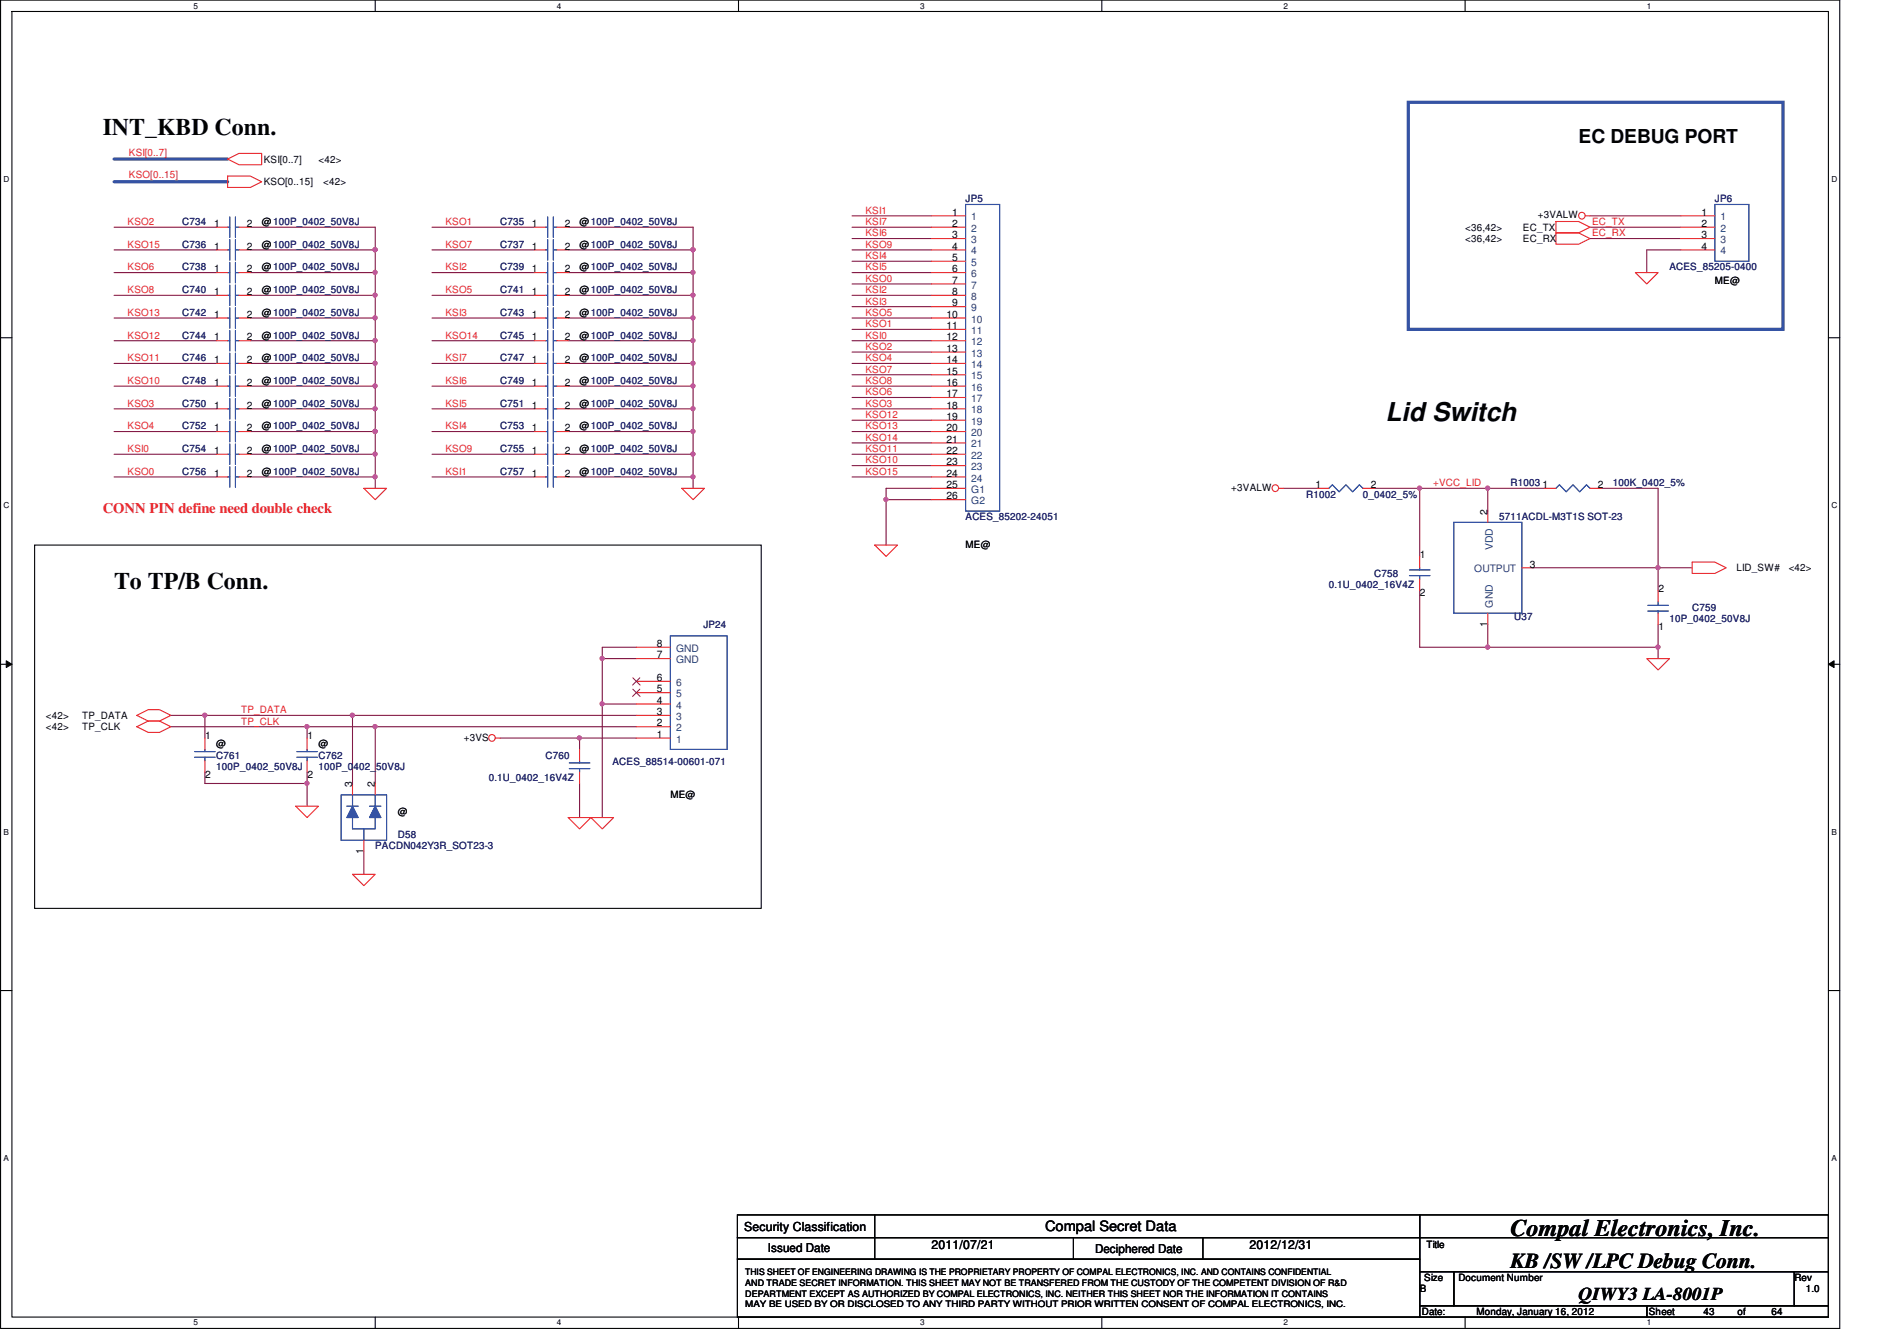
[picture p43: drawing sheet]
<svg xmlns="http://www.w3.org/2000/svg" width="297mm" height="210mm" viewBox="0 0 297 210" stroke-linecap="round" stroke-linejoin="round" font-family="sans-serif">
<defs><g id="words">
<text font-size="4.1" fill="#010202" x="217" y="66">Lid Switch</text>
<g font-size="3.7" fill="#010202">
<text x="16.1" y="21.2">INT_KBD Conn.</text>
<text x="17.9" y="92.3">To TP/B Conn.</text>
<text x="236.5" y="193.6">Compal Electronics, Inc.</text>
</g>
<text font-size="3.3" fill="#010202" x="236.5" y="198.6">KB /SW /LPC Debug Conn.</text>
<text font-size="3" fill="#010202" x="247.2" y="22.3">EC DEBUG PORT</text>
<text font-size="2.8" fill="#010202" x="247.2" y="203.5">QIWY3 LA-8001P</text>
<text font-size="2.3" fill="#ed2024" x="16.1" y="80.4">CONN PIN define need double check</text>
<text font-size="2.2" fill="#010202" x="163.6" y="192.8">Compal Secret Data</text>
<g font-size="1.9" fill="#010202">
<text x="116.5" y="192.7">Security Classification</text>
<text x="120.3" y="196">Issued Date</text>
<text x="145.9" y="195.6">2011/07/21</text>
<text x="171.5" y="196.2">Deciphered Date</text>
<text x="195.6" y="195.6">2012/12/31</text>
</g>
<g font-size="1.6" fill="#ed2024">
<text x="20.2" y="27.9">KSO[0..15]</text>
<text x="20.2" y="24.4">KSI[0..7]</text>
<text x="20" y="35.2">KSO2</text>
<text x="69.8" y="35.2">KSO1</text>
<text x="135.5" y="33.5">KSI1</text>
<text x="135.5" y="35.2">KSI7</text>
<text x="249.3" y="35.2">EC_TX</text>
<text x="20" y="38.8">KSO15</text>
<text x="69.8" y="38.8">KSO7</text>
<text x="135.5" y="37">KSI6</text>
<text x="135.5" y="38.8">KSO9</text>
<text x="135.5" y="40.6">KSI4</text>
<text x="249.3" y="37">EC_RX</text>
<text x="20" y="42.3">KSO6</text>
<text x="20" y="45.9">KSO8</text>
<text x="69.8" y="42.3">KSI2</text>
<text x="69.8" y="45.9">KSO5</text>
<text x="135.5" y="44.1">KSO0</text>
<text x="135.5" y="45.9">KSI2</text>
<text x="135.5" y="47.7">KSI3</text>
<text x="135.5" y="42.3">KSI5</text>
<text x="20" y="49.5">KSO13</text>
<text x="20" y="53">KSO12</text>
<text x="69.8" y="49.5">KSI3</text>
<text x="69.8" y="53">KSO14</text>
<text x="135.5" y="53">KSI0</text>
<text x="135.5" y="49.5">KSO5</text>
<text x="135.5" y="51.2">KSO1</text>
<text x="20" y="56.6">KSO11</text>
<text x="69.8" y="56.6">KSI7</text>
<text x="135.5" y="54.8">KSO2</text>
<text x="135.5" y="56.6">KSO4</text>
<text x="135.5" y="58.3">KSO7</text>
<text x="20" y="60.1">KSO10</text>
<text x="20" y="63.7">KSO3</text>
<text x="69.8" y="60.1">KSI6</text>
<text x="69.8" y="63.7">KSI5</text>
<text x="135.5" y="61.9">KSO6</text>
<text x="135.5" y="60.1">KSO8</text>
<text x="135.5" y="63.7">KSO3</text>
<text x="135.5" y="65.5">KSO12</text>
<text x="20" y="67.2">KSO4</text>
<text x="20" y="70.8">KSI0</text>
<text x="69.8" y="67.2">KSI4</text>
<text x="69.8" y="70.8">KSO9</text>
<text x="135.5" y="67.2">KSO13</text>
<text x="135.5" y="69">KSO14</text>
<text x="135.5" y="70.8">KSO11</text>
<text x="20" y="74.3">KSO0</text>
<text x="69.8" y="74.3">KSI1</text>
<text x="135.5" y="72.6">KSO10</text>
<text x="135.5" y="74.3">KSO15</text>
<text x="224.4" y="76.1">+VCC_LID</text>
<text x="37.8" y="113.5">TP_CLK</text>
<text x="37.8" y="111.7">TP_DATA</text>
</g>
<g font-size="1.6" fill="#010202">
<text x="41.3" y="29">KSO[0..15]</text>
<text x="41.3" y="25.5">KSI[0..7]</text>
<text x="49.9" y="25.5">&lt;42&gt;</text>
<text x="50.6" y="29">&lt;42&gt;</text>
<text x="33.5" y="35.5">1</text>
<text x="38.6" y="35.5">2</text>
<text x="41" y="35.2">@100P_0402_50V8J</text>
<text x="83.3" y="35.5">1</text>
<text x="88.4" y="35.5">2</text>
<text x="90.8" y="35.2">@100P_0402_50V8J</text>
<text x="149.1" y="33.8">1</text>
<text x="149.1" y="35.5">2</text>
<text x="240.8" y="34.2">+3VALW</text>
<text x="266.4" y="33.8">1</text>
<text x="266.4" y="35.5">2</text>
<text x="33.5" y="39.1">1</text>
<text x="38.6" y="39.1">2</text>
<text x="41" y="38.8">@100P_0402_50V8J</text>
<text x="83.3" y="39.1">1</text>
<text x="88.4" y="39.1">2</text>
<text x="90.8" y="38.8">@100P_0402_50V8J</text>
<text x="149.1" y="37.3">3</text>
<text x="149.1" y="39.1">4</text>
<text x="149.1" y="40.9">5</text>
<text x="229.4" y="37.9">&lt;36,42&gt;</text>
<text x="229.4" y="36.1">&lt;36,42&gt;</text>
<text x="238.5" y="37.9">EC_RX</text>
<text x="238.5" y="36.1">EC_TX</text>
<text x="266.4" y="37.3">3</text>
<text x="266.4" y="39.1">4</text>
<text x="33.5" y="46.2">1</text>
<text x="33.5" y="42.6">1</text>
<text x="38.6" y="46.2">2</text>
<text x="38.6" y="42.6">2</text>
<text x="41" y="45.9">@100P_0402_50V8J</text>
<text x="41" y="42.3">@100P_0402_50V8J</text>
<text x="83.3" y="42.6">1</text>
<text x="83.3" y="46.2">1</text>
<text x="88.4" y="42.6">2</text>
<text x="88.4" y="46.2">2</text>
<text x="90.8" y="42.3">@100P_0402_50V8J</text>
<text x="90.8" y="45.9">@100P_0402_50V8J</text>
<text x="149.1" y="42.6">6</text>
<text x="149.1" y="44.4">7</text>
<text x="149.1" y="46.2">8</text>
<text x="149.1" y="48">9</text>
<text x="268.5" y="44.5">ME@</text>
<text x="33.5" y="53.3">1</text>
<text x="33.5" y="49.8">1</text>
<text x="38.6" y="53.3">2</text>
<text x="38.6" y="49.8">2</text>
<text x="41" y="53">@100P_0402_50V8J</text>
<text x="41" y="49.5">@100P_0402_50V8J</text>
<text x="83.3" y="49.8">1</text>
<text x="83.3" y="53.3">1</text>
<text x="88.4" y="49.8">2</text>
<text x="88.4" y="53.3">2</text>
<text x="90.8" y="49.5">@100P_0402_50V8J</text>
<text x="90.8" y="53">@100P_0402_50V8J</text>
<text x="148.2" y="49.8">10</text>
<text x="148.2" y="51.5">11</text>
<text x="148.2" y="53.3">12</text>
<text x="33.5" y="56.9">1</text>
<text x="38.6" y="56.9">2</text>
<text x="41" y="56.6">@100P_0402_50V8J</text>
<text x="83.3" y="56.9">1</text>
<text x="88.4" y="56.9">2</text>
<text x="90.8" y="56.6">@100P_0402_50V8J</text>
<text x="148.2" y="55.1">13</text>
<text x="148.2" y="56.9">14</text>
<text x="148.2" y="58.6">15</text>
<text x="33.5" y="60.4">1</text>
<text x="33.5" y="64">1</text>
<text x="38.6" y="60.4">2</text>
<text x="38.6" y="64">2</text>
<text x="41" y="60.1">@100P_0402_50V8J</text>
<text x="41" y="63.7">@100P_0402_50V8J</text>
<text x="83.3" y="60.4">1</text>
<text x="83.3" y="64">1</text>
<text x="88.4" y="60.4">2</text>
<text x="88.4" y="64">2</text>
<text x="90.8" y="60.1">@100P_0402_50V8J</text>
<text x="90.8" y="63.7">@100P_0402_50V8J</text>
<text x="148.2" y="60.4">16</text>
<text x="148.2" y="62.2">17</text>
<text x="148.2" y="64">18</text>
<text x="148.2" y="65.8">19</text>
<text x="33.5" y="67.5">1</text>
<text x="33.5" y="71.1">1</text>
<text x="38.6" y="67.5">2</text>
<text x="38.6" y="71.1">2</text>
<text x="41" y="67.2">@100P_0402_50V8J</text>
<text x="41" y="70.8">@100P_0402_50V8J</text>
<text x="83.3" y="67.5">1</text>
<text x="83.3" y="71.1">1</text>
<text x="88.4" y="67.5">2</text>
<text x="88.4" y="71.1">2</text>
<text x="90.8" y="67.2">@100P_0402_50V8J</text>
<text x="90.8" y="70.8">@100P_0402_50V8J</text>
<text x="148.2" y="67.5">20</text>
<text x="148.2" y="69.3">21</text>
<text x="148.2" y="71.1">22</text>
<text x="33.5" y="74.6">1</text>
<text x="38.6" y="74.6">2</text>
<text x="41" y="74.3">@100P_0402_50V8J</text>
<text x="83.3" y="74.6">1</text>
<text x="88.4" y="74.6">2</text>
<text x="90.8" y="74.3">@100P_0402_50V8J</text>
<text x="148.2" y="72.9">23</text>
<text x="148.2" y="74.6">24</text>
<text x="148.2" y="76.4">25</text>
<text x="192.8" y="76.8">+3VALW</text>
<text x="206" y="76.4">1</text>
<text x="214.6" y="76.4">2</text>
<text x="241.5" y="76.4">1</text>
<text x="250.2" y="76.4">2</text>
<text x="148.2" y="78.2">26</text>
<text x="232.9" y="80.6" transform="rotate(-90 232.9 80.6)">2</text>
<text x="151.2" y="85.7">ME@</text>
<text x="222.3" y="87.3">1</text>
<text x="239.5" y="88.9">3</text>
<text x="271.9" y="89.5">LID_SW#</text>
<text x="280.1" y="89.5">&lt;42&gt;</text>
<text x="222.3" y="93.4">2</text>
<text x="259.7" y="92.6">2</text>
<text x="102.9" y="101.3">8</text>
<text x="232.9" y="98.1" transform="rotate(-90 232.9 98.1)">1</text>
<text x="259.7" y="98.7">1</text>
<text x="102.9" y="106.6">6</text>
<text x="102.9" y="103.1">7</text>
<text x="7.2" y="112.6">&lt;42&gt;</text>
<text x="12.9" y="112.6">TP_DATA</text>
<text x="102.9" y="113.8">2</text>
<text x="102.9" y="112">3</text>
<text x="102.9" y="110.2">4</text>
<text x="102.9" y="108.4">5</text>
<text x="7.2" y="114.3">&lt;42&gt;</text>
<text x="12.9" y="114.3">TP_CLK</text>
<text x="32.1" y="115.7">1</text>
<text x="33.9" y="117">@</text>
<text x="48.1" y="115.7">1</text>
<text x="49.9" y="117">@</text>
<text x="72.6" y="116">+3VS</text>
<text x="102.9" y="115.5">1</text>
<text x="32.1" y="121.8">2</text>
<text x="48.1" y="121.8">2</text>
<text x="55.2" y="123.2" transform="rotate(-90 55.2 123.2)">3</text>
<text x="58.7" y="123.2" transform="rotate(-90 58.7 123.2)">2</text>
<text x="105" y="125">ME@</text>
<text x="62.3" y="127.7">@</text>
<text x="56.9" y="133.7" transform="rotate(-90 56.9 133.7)">1</text>
<text x="223.4" y="195.4">Title</text>
<text x="222.3" y="202.3">B</text>
<text x="223" y="200.6">Size</text>
<text x="228.4" y="200.6">Document Number</text>
<text x="281" y="200.6">Rev</text>
<text x="282.7" y="202.3">1.0</text>
<text x="222.6" y="205.9">Date:</text>
<text x="231.2" y="205.9">Monday, January 16, 2012</text>
<text x="258.2" y="205.9">Sheet</text>
<text x="266.7" y="205.9">43</text>
<text x="272.1" y="205.9">of</text>
<text x="277.4" y="205.9">64</text>
</g>
<g font-size="1.6" fill="#282972">
<text x="28.5" y="35.2">C734</text>
<text x="78.3" y="35.2">C735</text>
<text x="151.2" y="31.7">JP5</text>
<text x="268.5" y="31.7">JP6</text>
<text x="28.5" y="38.8">C736</text>
<text x="78.3" y="38.8">C737</text>
<text x="28.5" y="45.9">C740</text>
<text x="28.5" y="42.3">C738</text>
<text x="78.3" y="42.3">C739</text>
<text x="78.3" y="45.9">C741</text>
<text x="261.4" y="42.3">ACES_85205-0400</text>
<text x="28.5" y="53">C744</text>
<text x="28.5" y="49.5">C742</text>
<text x="78.3" y="49.5">C743</text>
<text x="78.3" y="53">C745</text>
<text x="28.5" y="56.6">C746</text>
<text x="78.3" y="56.6">C747</text>
<text x="28.5" y="60.1">C748</text>
<text x="28.5" y="63.7">C750</text>
<text x="78.3" y="60.1">C749</text>
<text x="78.3" y="63.7">C751</text>
<text x="28.5" y="67.2">C752</text>
<text x="28.5" y="70.8">C754</text>
<text x="78.3" y="67.2">C753</text>
<text x="78.3" y="70.8">C755</text>
<text x="28.5" y="74.3">C756</text>
<text x="78.3" y="74.3">C757</text>
<text x="204.5" y="77.9">R1002</text>
<text x="213.4" y="77.9">0_0402_5%</text>
<text x="236.5" y="76.1">R1003</text>
<text x="252.5" y="76.1">100K_0402_5%</text>
<text x="151.2" y="81.5">ACES_85202-24051</text>
<text x="234.7" y="81.5">5711ACDL-M3T1S SOT-23</text>
<text x="208.1" y="92.1">0.1U_0402_16V4Z</text>
<text x="215.2" y="90.3">C758</text>
<text x="265" y="95.7">C759</text>
<text x="110.1" y="98.3">JP24</text>
<text x="237.1" y="97.1">U37</text>
<text x="261.4" y="97.5">10P_0402_50V8J</text>
<text x="33.9" y="118.8">C761</text>
<text x="49.9" y="118.8">C762</text>
<text x="85.4" y="118.8">C760</text>
<text x="95.9" y="119.8">ACES_88514-00601-071</text>
<text x="33.9" y="120.6">100P_0402_50V8J</text>
<text x="49.9" y="120.6">100P_0402_50V8J</text>
<text x="76.5" y="122.3">0.1U_0402_16V4Z</text>
<text x="62.3" y="131.2">D58</text>
<text x="58.8" y="133">PACDN042Y3R_SOT23-3</text>
</g>
<g font-size="1.6" fill="#1b437d">
<text x="152.1" y="34.5">1</text>
<text x="269.4" y="34.5">1</text>
<text x="152.1" y="36.3">2</text>
<text x="152.1" y="38.1">3</text>
<text x="152.1" y="39.9">4</text>
<text x="152.1" y="41.6">5</text>
<text x="269.4" y="36.3">2</text>
<text x="269.4" y="38.1">3</text>
<text x="269.4" y="39.9">4</text>
<text x="152.1" y="43.4">6</text>
<text x="152.1" y="45.2">7</text>
<text x="152.1" y="47">8</text>
<text x="152.1" y="48.7">9</text>
<text x="152.1" y="50.5">10</text>
<text x="152.1" y="52.3">11</text>
<text x="152.1" y="54.1">12</text>
<text x="152.1" y="55.8">13</text>
<text x="152.1" y="57.6">14</text>
<text x="152.1" y="59.4">15</text>
<text x="152.1" y="61.2">16</text>
<text x="152.1" y="63">17</text>
<text x="152.1" y="64.7">18</text>
<text x="152.1" y="66.5">19</text>
<text x="152.1" y="68.3">20</text>
<text x="152.1" y="70.1">21</text>
<text x="152.1" y="71.8">22</text>
<text x="152.1" y="73.6">23</text>
<text x="152.1" y="75.4">24</text>
<text x="152.1" y="77.2">G1</text>
<text x="152.1" y="79">G2</text>
<text x="230.9" y="89.6">OUTPUT</text>
<text x="233.7" y="86.2" transform="rotate(-90 233.7 86.2)">VDD</text>
<text x="233.7" y="95.1" transform="rotate(-90 233.7 95.1)">GND</text>
<text x="105.9" y="107.4">6</text>
<text x="105.9" y="102.1">GND</text>
<text x="105.9" y="103.8">GND</text>
<text x="105.9" y="112.7">3</text>
<text x="105.9" y="111">4</text>
<text x="105.9" y="109.2">5</text>
<text x="105.9" y="116.3">1</text>
<text x="105.9" y="114.5">2</text>
</g>
<g font-size="1.4" fill="#010202">
<text x="116.7" y="199.7">THIS SHEET OF ENGINEERING DRAWING IS THE PROPRIETARY PROPERTY OF COMPAL ELECTRONICS, INC. AND CONTAINS CONFIDENTIAL</text>
<text x="116.7" y="201.4">AND TRADE SECRET INFORMATION. THIS SHEET MAY NOT BE TRANSFERED FROM THE CUSTODY OF THE COMPETENT DIVISION OF R&amp;D</text>
<text x="116.7" y="203">DEPARTMENT EXCEPT AS AUTHORIZED BY COMPAL ELECTRONICS, INC. NEITHER THIS SHEET NOR THE INFORMATION IT CONTAINS</text>
<text x="116.7" y="204.7">MAY BE USED BY OR DISCLOSED TO ANY THIRD PARTY WITHOUT PRIOR WRITTEN CONSENT OF COMPAL ELECTRONICS, INC.</text>
</g>
<g font-size="1.3" fill="#010202">
<text x="30.3" y="1.3">5</text>
<text x="87.2" y="1.3">4</text>
<text x="144.1" y="1.3">3</text>
<text x="201" y="1.3">2</text>
<text x="257.9" y="1.3">1</text>
<text x=".6" y="28.5">D</text>
<text x="286.8" y="28.5">D</text>
<text x=".6" y="79.6">C</text>
<text x="286.8" y="79.6">C</text>
<text x=".6" y="130.7">B</text>
<text x="286.8" y="130.7">B</text>
<text x=".6" y="181.8">A</text>
<text x="286.8" y="181.8">A</text>
<text x="30.3" y="207.5">5</text>
<text x="87.2" y="207.5">4</text>
<text x="144.1" y="207.5">3</text>
<text x="201" y="207.5">2</text>
<text x="257.9" y="207.5">1</text>
</g>
</g></defs>
<path d="M.1 0h288v208h-288zM1.9 1.8h284.4v204.4h-284.4z" fill="none" stroke="#010202" stroke-width=".17"/>
<g fill="#fff">
<path d="M30.3 .2h.7v1.4h-.7z"/>
<path d="M30.3 206.4h.7v1.4h-.7z"/>
</g>
<path d="M58.8 0v1.8M58.8 206.2v1.8" fill="none" stroke="#010202" stroke-width=".17"/>
<g fill="#fff">
<path d="M87.2 .2h.7v1.4h-.7z"/>
<path d="M87.2 206.4h.7v1.4h-.7z"/>
</g>
<path d="M115.6 0v1.8M115.6 206.2v1.8" fill="none" stroke="#010202" stroke-width=".17"/>
<g fill="#fff">
<path d="M144.1 .2h.7v1.4h-.7z"/>
<path d="M144.1 206.4h.7v1.4h-.7z"/>
</g>
<path d="M172.5 0v1.8M172.5 206.2v1.8" fill="none" stroke="#010202" stroke-width=".17"/>
<g fill="#fff">
<path d="M201 .2h.6v1.4h-.6z"/>
<path d="M201 206.4h.6v1.4h-.6z"/>
</g>
<path d="M229.4 0v1.8M229.4 206.2v1.8" fill="none" stroke="#010202" stroke-width=".17"/>
<g fill="#fff">
<path d="M257.9 .2h.6v1.4h-.6z"/>
<path d="M257.9 206.4h.6v1.4h-.6z"/>
<path d="M.6 27.3h.8v1.4h-.8z"/>
<path d="M286.8 27.3h.9v1.4h-.9z"/>
<path d="M.6 78.4h.8v1.4h-.8z"/>
<path d="M286.8 78.4h.9v1.4h-.9z"/>
</g>
<path d="M.1 52.9h1.8M286.3 52.9h1.8" fill="none" stroke="#010202" stroke-width=".17"/>
<g fill="#fff">
<path d="M.6 129.5h.8v1.4h-.8z"/>
<path d="M286.8 129.5h.8v1.4h-.8z"/>
</g>
<path d="M.1 104h1.8M286.3 104h1.8" fill="none" stroke="#010202" stroke-width=".17"/>
<path d="M1 103.5l.9 .5-.9 .5z" fill="#010202"/>
<path d="M1 103.5l.9 .5-.9 .5z" fill="none" stroke="#010202" stroke-width=".16"/>
<path d="M286.3 104l.9-.5v1z" fill="#010202"/>
<path d="M286.3 104l.9-.5v1z" fill="none" stroke="#010202" stroke-width=".16"/>
<g fill="#fff">
<path d="M.6 180.6h.8v1.4h-.8z"/>
<path d="M286.8 180.6h.8v1.4h-.8z"/>
</g>
<path d="M.1 155.1h1.8M286.3 155.1h1.8" fill="none" stroke="#010202" stroke-width=".17"/>
<path d="M17.9 28.5h17.7M17.9 24.9h17.7" fill="none" stroke="#3553a4" stroke-width=".51"/>
<path d="M39.2 71.1h19.6M39.2 64h19.6" fill="none" stroke="#7f1442" stroke-width=".17"/>
<circle cx="58.7" cy="64" r=".32" fill="#ba54a0"/>
<circle cx="58.7" cy="64" r=".32" fill="none" stroke="#ba54a0" stroke-width=".17"/>
<path d="M39.2 35.6h19.6M39.2 39.1h19.6M58.8 74.7v1.8" fill="none" stroke="#7f1442" stroke-width=".17"/>
<circle cx="58.7" cy="39.1" r=".32" fill="#ba54a0"/>
<circle cx="58.7" cy="39.1" r=".32" fill="none" stroke="#ba54a0" stroke-width=".17"/>
<path d="M108.5 42.7v3.5" fill="none" stroke="#7f1442" stroke-width=".17"/>
<circle cx="108.5" cy="42.7" r=".32" fill="#ba54a0"/>
<circle cx="108.5" cy="42.7" r=".32" fill="none" stroke="#ba54a0" stroke-width=".17"/>
<path d="M108.5 35.6v3.5M58.8 53.4v3.5M89 56.9h19.5M89 67.6h19.5" fill="none" stroke="#7f1442" stroke-width=".17"/>
<circle cx="58.7" cy="53.3" r=".32" fill="#ba54a0"/>
<circle cx="58.7" cy="53.3" r=".32" fill="none" stroke="#ba54a0" stroke-width=".17"/>
<g fill="none" stroke="#7f1442" stroke-width=".17">
<path d="M17.9 35.6h16M17.9 39.1h16M67.6 35.6h16M67.6 39.1h16M17.9 42.7h16M17.9 46.2h16M17.9 49.8h16M17.9 53.4h16M17.9 56.9h16M58.8 46.2v3.6M67.6 42.7h16M67.6 46.2h16"/>
<path d="M67.6 49.8h16M67.6 53.4h16M67.6 56.9h16M17.9 60.5h16M17.9 64h16M17.9 67.6h16M17.9 71.1h16M17.9 74.7h16M67.6 60.5h16M67.6 64h16M67.6 67.6h16M67.6 71.1h16"/>
<path d="M67.6 74.7h16M108.5 60.5v3.5M108.5 71.1v5.4"/>
</g>
<circle cx="108.5" cy="71.1" r=".32" fill="#ba54a0"/>
<circle cx="108.5" cy="71.1" r=".32" fill="none" stroke="#ba54a0" stroke-width=".17"/>
<path d="M58.8 71.1v3.6" fill="none" stroke="#7f1442" stroke-width=".17"/>
<circle cx="58.7" cy="71.1" r=".32" fill="#ba54a0"/>
<circle cx="58.7" cy="71.1" r=".32" fill="none" stroke="#ba54a0" stroke-width=".17"/>
<path d="M89 42.7h19.5M89 46.2h19.5" fill="none" stroke="#7f1442" stroke-width=".17"/>
<circle cx="108.5" cy="46.2" r=".32" fill="#ba54a0"/>
<circle cx="108.5" cy="46.2" r=".32" fill="none" stroke="#ba54a0" stroke-width=".17"/>
<path d="M39.2 56.9h19.6M89 49.8h19.5M108.5 46.2v3.6M108.5 49.8v3.6" fill="none" stroke="#7f1442" stroke-width=".17"/>
<circle cx="108.5" cy="49.8" r=".32" fill="#ba54a0"/>
<circle cx="108.5" cy="49.8" r=".32" fill="none" stroke="#ba54a0" stroke-width=".17"/>
<path d="M108.5 53.4v3.5" fill="none" stroke="#7f1442" stroke-width=".17"/>
<circle cx="108.5" cy="53.3" r=".32" fill="#ba54a0"/>
<circle cx="108.5" cy="53.3" r=".32" fill="none" stroke="#ba54a0" stroke-width=".17"/>
<path d="M58.8 64v3.6M89 74.7h19.5" fill="none" stroke="#7f1442" stroke-width=".17"/>
<circle cx="108.5" cy="74.7" r=".32" fill="#ba54a0"/>
<circle cx="108.5" cy="74.7" r=".32" fill="none" stroke="#ba54a0" stroke-width=".17"/>
<path d="M39.2 67.6h19.6" fill="none" stroke="#7f1442" stroke-width=".17"/>
<circle cx="58.7" cy="67.5" r=".32" fill="#ba54a0"/>
<circle cx="58.7" cy="67.5" r=".32" fill="none" stroke="#ba54a0" stroke-width=".17"/>
<path d="M58.8 39.1v3.6M39.2 53.4h19.6" fill="none" stroke="#7f1442" stroke-width=".17"/>
<circle cx="58.7" cy="39.1" r=".32" fill="#ba54a0"/>
<circle cx="58.7" cy="39.1" r=".32" fill="none" stroke="#ba54a0" stroke-width=".17"/>
<path d="M108.5 39.1v3.6M89 53.4h19.5" fill="none" stroke="#7f1442" stroke-width=".17"/>
<circle cx="108.5" cy="39.1" r=".32" fill="#ba54a0"/>
<circle cx="108.5" cy="39.1" r=".32" fill="none" stroke="#ba54a0" stroke-width=".17"/>
<path d="M58.8 56.9v3.6M89 60.5h19.5" fill="none" stroke="#7f1442" stroke-width=".17"/>
<circle cx="58.7" cy="60.4" r=".32" fill="#ba54a0"/>
<circle cx="58.7" cy="60.4" r=".32" fill="none" stroke="#ba54a0" stroke-width=".17"/>
<circle cx="58.7" cy="56.9" r=".32" fill="#ba54a0"/>
<circle cx="58.7" cy="56.9" r=".32" fill="none" stroke="#ba54a0" stroke-width=".17"/>
<path d="M108.5 56.9v3.6" fill="none" stroke="#7f1442" stroke-width=".17"/>
<circle cx="108.5" cy="60.4" r=".32" fill="#ba54a0"/>
<circle cx="108.5" cy="60.4" r=".32" fill="none" stroke="#ba54a0" stroke-width=".17"/>
<circle cx="108.5" cy="56.9" r=".32" fill="#ba54a0"/>
<circle cx="108.5" cy="56.9" r=".32" fill="none" stroke="#ba54a0" stroke-width=".17"/>
<path d="M58.8 67.6v3.5" fill="none" stroke="#7f1442" stroke-width=".17"/>
<circle cx="58.7" cy="67.5" r=".32" fill="#ba54a0"/>
<circle cx="58.7" cy="67.5" r=".32" fill="none" stroke="#ba54a0" stroke-width=".17"/>
<path d="M89 35.6h19.5M89 39.1h19.5" fill="none" stroke="#7f1442" stroke-width=".17"/>
<circle cx="108.5" cy="39.1" r=".32" fill="#ba54a0"/>
<circle cx="108.5" cy="39.1" r=".32" fill="none" stroke="#ba54a0" stroke-width=".17"/>
<path d="M58.8 42.7v3.5M58.8 60.5v3.5" fill="none" stroke="#7f1442" stroke-width=".17"/>
<circle cx="58.7" cy="42.7" r=".32" fill="#ba54a0"/>
<circle cx="58.7" cy="42.7" r=".32" fill="none" stroke="#ba54a0" stroke-width=".17"/>
<path d="M39.2 42.7h19.6M108.5 67.6v3.5" fill="none" stroke="#7f1442" stroke-width=".17"/>
<circle cx="108.5" cy="67.5" r=".32" fill="#ba54a0"/>
<circle cx="108.5" cy="67.5" r=".32" fill="none" stroke="#ba54a0" stroke-width=".17"/>
<path d="M39.2 74.7h19.6" fill="none" stroke="#7f1442" stroke-width=".17"/>
<circle cx="58.7" cy="74.7" r=".32" fill="#ba54a0"/>
<circle cx="58.7" cy="74.7" r=".32" fill="none" stroke="#ba54a0" stroke-width=".17"/>
<path d="M58.8 35.6v3.5M39.2 46.2h19.6" fill="none" stroke="#7f1442" stroke-width=".17"/>
<circle cx="58.7" cy="46.2" r=".32" fill="#ba54a0"/>
<circle cx="58.7" cy="46.2" r=".32" fill="none" stroke="#ba54a0" stroke-width=".17"/>
<path d="M39.2 49.8h19.6" fill="none" stroke="#7f1442" stroke-width=".17"/>
<circle cx="58.7" cy="49.8" r=".32" fill="#ba54a0"/>
<circle cx="58.7" cy="49.8" r=".32" fill="none" stroke="#ba54a0" stroke-width=".17"/>
<path d="M89 64h19.5" fill="none" stroke="#7f1442" stroke-width=".17"/>
<circle cx="108.5" cy="64" r=".32" fill="#ba54a0"/>
<circle cx="108.5" cy="64" r=".32" fill="none" stroke="#ba54a0" stroke-width=".17"/>
<path d="M58.8 49.8v3.6M39.2 60.5h19.6M89 71.1h19.5M108.5 64v3.6M55.2 112h44.4" fill="none" stroke="#7f1442" stroke-width=".17"/>
<circle cx="55.2" cy="112" r=".32" fill="#ba54a0"/>
<circle cx="55.2" cy="112" r=".32" fill="none" stroke="#ba54a0" stroke-width=".17"/>
<path d="M58.8 113.8h40.8" fill="none" stroke="#7f1442" stroke-width=".17"/>
<circle cx="58.7" cy="113.8" r=".32" fill="#ba54a0"/>
<circle cx="58.7" cy="113.8" r=".32" fill="none" stroke="#ba54a0" stroke-width=".17"/>
<path d="M90.8 115.6h8.8" fill="none" stroke="#7f1442" stroke-width=".17"/>
<circle cx="90.7" cy="115.5" r=".32" fill="#ba54a0"/>
<circle cx="90.7" cy="115.5" r=".32" fill="none" stroke="#ba54a0" stroke-width=".17"/>
<path d="M249 33.8h14.2M249 35.6h14.2M249 37.4h14.2M263.2 39.1h-5.3v3.6M26.8 112h5.3v3.6M26.8 113.8h21.3v1.8M90.8 115.6v1.7M32.1 120.9v1.8h16" fill="none" stroke="#7f1442" stroke-width=".17"/>
<circle cx="48.1" cy="122.7" r=".32" fill="#ba54a0"/>
<circle cx="48.1" cy="122.7" r=".32" fill="none" stroke="#ba54a0" stroke-width=".17"/>
<path d="M233 97.8v3.6M222.3 101.4h10.7M233 101.4h26.6v1.7M48.1 120.9v5.3" fill="none" stroke="#7f1442" stroke-width=".17"/>
<circle cx="259.6" cy="101.3" r=".32" fill="#ba54a0"/>
<circle cx="259.6" cy="101.3" r=".32" fill="none" stroke="#ba54a0" stroke-width=".17"/>
<circle cx="232.9" cy="101.3" r=".32" fill="#ba54a0"/>
<circle cx="232.9" cy="101.3" r=".32" fill="none" stroke="#ba54a0" stroke-width=".17"/>
<path d="M215.2 76.5h7.1v10.6M222.3 92.5v8.9" fill="none" stroke="#7f1442" stroke-width=".17"/>
<circle cx="222.3" cy="76.4" r=".32" fill="#ba54a0"/>
<circle cx="222.3" cy="76.4" r=".32" fill="none" stroke="#ba54a0" stroke-width=".17"/>
<path d="M259.6 88.9v3.6" fill="none" stroke="#7f1442" stroke-width=".17"/>
<circle cx="259.6" cy="88.9" r=".32" fill="#ba54a0"/>
<circle cx="259.6" cy="88.9" r=".32" fill="none" stroke="#ba54a0" stroke-width=".17"/>
<path d="M201 76.5h5.3M241.9 76.5h-8.9v3.5M250.7 76.5h8.9M240.1 88.9h24.9M259.6 97.8v3.6" fill="none" stroke="#7f1442" stroke-width=".17"/>
<circle cx="232.9" cy="76.4" r=".32" fill="#ba54a0"/>
<circle cx="232.9" cy="76.4" r=".32" fill="none" stroke="#ba54a0" stroke-width=".17"/>
<path d="M222.3 76.5h10.7M259.6 76.5v12.4M32.1 112h23.1v10.7" fill="none" stroke="#7f1442" stroke-width=".17"/>
<circle cx="32.1" cy="112" r=".32" fill="#ba54a0"/>
<circle cx="32.1" cy="112" r=".32" fill="none" stroke="#ba54a0" stroke-width=".17"/>
<path d="M48.1 113.8h10.7v8.9" fill="none" stroke="#7f1442" stroke-width=".17"/>
<circle cx="48.1" cy="113.8" r=".32" fill="#ba54a0"/>
<circle cx="48.1" cy="113.8" r=".32" fill="none" stroke="#ba54a0" stroke-width=".17"/>
<g fill="none" stroke="#7f1442" stroke-width=".17">
<path d="M133.4 33.8h12.5M133.4 35.6h12.5M133.4 37.4h12.5M133.4 39.1h12.5M133.4 53.4h12.5M133.4 55.1h12.5M133.4 56.9h12.5M133.4 58.7h12.5M133.4 44.5h12.5M133.4 46.2h12.5M133.4 48h12.5M133.4 49.8h12.5"/>
<path d="M133.4 51.6h12.5M133.4 40.9h12.5M133.4 42.7h12.5M133.4 62.2h12.5M133.4 60.5h12.5M133.4 67.6h12.5M133.4 69.4h12.5M133.4 71.1h12.5M133.4 72.9h12.5M133.4 74.7h12.5M133.4 64h12.5M133.4 65.8h12.5"/>
<path d="M138.7 78.2v7.2M138.7 78.2h7.2M145.9 76.5h-7.2v1.7M78.3 115.6h12.5M99.6 110.2h-5.3v17.8M57 133.3v3.6M90.8 122.7v5.3"/>
</g>
<circle cx="138.7" cy="78.2" r=".32" fill="#ba54a0"/>
<circle cx="138.7" cy="78.2" r=".32" fill="none" stroke="#ba54a0" stroke-width=".17"/>
<path d="M99.6 101.4h-5.3v1.7h5.3" fill="none" stroke="#7f1442" stroke-width=".17"/>
<circle cx="94.3" cy="103.1" r=".32" fill="#ba54a0"/>
<circle cx="94.3" cy="103.1" r=".32" fill="none" stroke="#ba54a0" stroke-width=".17"/>
<path d="M94.3 103.1v7.1" fill="none" stroke="#7f1442" stroke-width=".17"/>
<circle cx="94.3" cy="110.2" r=".32" fill="#ba54a0"/>
<circle cx="94.3" cy="110.2" r=".32" fill="none" stroke="#ba54a0" stroke-width=".17"/>
<g fill="none" stroke="#ed2024" stroke-width=".17">
<path d="M35.6 27.6h3.6l1.8 .9-1.8 .9h-3.6zM35.6 24.9l1.8-.9h3.6v1.8h-3.6zM243.6 36.5h3.6l1.8 .9-1.8 .8h-3.6zM243.6 34.7h3.6l1.8 .9-1.8 .9h-3.6zM248.2 33.8h.8M33.9 53.4h1.7M37.4 53.4h1.8M83.6 42.7h1.8M87.2 42.7h1.8M256.1 42.7h3.5l-1.7 1.8zM33.9 67.6h1.7M33.9 74.7h1.7"/>
<path d="M37.4 67.6h1.8M37.4 74.7h1.8M57 76.5h3.5l-1.7 1.7zM83.6 67.6h1.8M83.6 71.1h1.8M83.6 74.7h1.8M83.6 60.5h1.8M87.2 67.6h1.8M87.2 71.1h1.8M87.2 74.7h1.8M87.2 60.5h1.8M106.7 76.5h3.6l-1.8 1.7z"/>
<path d="M200.2 76.5h.8M241.9 76.5h1.7M249 76.5h1.7M137 85.4h3.5l-1.8 1.7zM222.3 87.1v1.8M222.3 90.7v1.8M233 80v1.8M233 96v1.8M238.3 88.9h1.8M259.6 92.5v1.7M259.6 96v1.8M265 88h3.5l1.8 .9-1.8 .9h-3.5z"/>
<path d="M21.4 113.8l1.8-.9h1.8l1.8 .9-1.8 .9h-1.8zM21.4 112l1.8-.9h1.8l1.8 .9-1.8 .9h-1.8zM77.6 115.6h.7M90.8 117.3v1.8M99.6 115.6h5.4M99.6 113.8h5.4M99.6 112h5.4M99.6 110.2h5.4M99.6 108.5h5.4M99.6 106.7h5.4M99.6 101.4h5.4M99.6 103.1h5.4"/>
<path d="M257.9 103.1h3.5l-1.8 1.8zM46.3 126.2h3.6l-1.8 1.8zM55.2 136.9h3.6l-1.8 1.8zM89 128h3.5l-1.7 1.8zM90.8 120.9v1.8M92.5 128h3.6l-1.8 1.8z"/>
<circle cx="247.7" cy="33.8" r=".52"/>
<circle cx="199.7" cy="76.4" r=".52"/>
<circle cx="77" cy="115.5" r=".52"/>
</g>
<g fill="none" stroke="#010202" stroke-width=".17">
<path d="M5.4 85.4h113.8v56.8h-113.8zM115.5 190.2h106.8v3.6h-106.8zM115.5 193.8h106.8v3.4h-106.8zM115.5 197.2h106.8v9h-106.8zM137 190.2v7M168.1 193.8v3.4M188.4 193.8v3.4M222.3 190.2h64v3.6h-64zM222.3 193.8h64v5.3h-64zM222.3 199.1h5.3v5.4h-5.3zM227.6 199.1h53.4v5.4h-53.4zM281 199.1h5.3v5.4h-5.3z"/>
<path d="M222.3 204.5h35.6v1.7h-35.6zM257.9 204.5h28.4v1.7h-28.4z"/>
</g>
<path d="M220.5 16h58.7v35.6h-58.7z" fill="none" stroke="#3553a4" stroke-width=".51"/>
<g fill="none" stroke="#3553a4" stroke-width=".17">
<path d="M35.6 53.4h.4M36 51.7v3.3M36.9 53.4h.5M36.9 51.7v3.3M85.4 42.7h.4M85.8 41.1v3.2M85.8 58.9v3.2M86.6 42.7h.6M86.6 41.1v3.2M86.6 58.9v3.2M35.6 67.6h.4M35.6 74.7h.4"/>
<path d="M36 66v3.2M36 73.1v3.2M36.9 67.6h.5M36.9 74.7h.5M36.9 66v3.2M36.9 73.1v3.2M85.4 67.6h.4M85.4 71.1h.4M85.4 60.5h.4M85.4 74.7h.4M85.8 66v3.2M85.8 69.5v3.2"/>
<path d="M85.8 73.1v3.2M86.6 67.6h.6M86.6 71.1h.6M86.6 60.5h.6M86.6 74.7h.6M86.6 66v3.2M86.6 69.5v3.2M86.6 73.1v3.2M243.6 76.5l.6-.6 1 1.1 1.1-1.1 1.1 1.1 1-1.1 .6 .6M105 99.6h8.9v17.7h-8.9zM220.7 90.1h3.2M220.7 89.2h3.2"/>
<path d="M222.3 88.9v.3M222.3 90.1v.6M227.6 81.8h10.7v14.2h-10.7zM258 94.8h3.2M258 95.7h3.2M259.6 95.7v.3M259.6 94.2v.6M89.1 119.5h3.3M90.8 119.1v.4M89.1 120.4h3.3M90.8 120.4v.5"/>
</g>
<path d="M99.1 107.9l1.1 1.2M99.1 106.1l1.1 1.2M100.2 107.9l-1.2 1.2M100.2 106.1l-1.2 1.2" fill="none" stroke="#7d421b" stroke-width=".16"/>
<path d="M58.8 126.2l.8 1.8h-1.7z" fill="#3553a4"/>
<path d="M53.4 124.5h7.1v7.1h-7.1zM55.2 124.5v1.7M58.8 126.2l.8 1.8h-1.7zM58.8 128v1.8h-1.8v1.8M58.8 124.5v1.7" fill="none" stroke="#3553a4" stroke-width=".17"/>
<path d="M55.2 126.2l.9 1.8h-1.8z" fill="#3553a4"/>
<path d="M54.3 126.2h1.8M55.2 128v1.8h1.8M55.2 126.2l.9 1.8h-1.8zM57.9 126.2h1.7" fill="none" stroke="#3553a4" stroke-width=".17"/>
<path d="M58.8 126.2l.8 1.8h-1.7z" fill="#3553a4"/>
<path d="M53.4 124.5h7.1v7.1h-7.1zM55.2 124.5v1.7M58.8 126.2l.8 1.8h-1.7zM58.8 128v1.8h-1.8v1.8M58.8 124.5v1.7" fill="none" stroke="#3553a4" stroke-width=".17"/>
<path d="M55.2 126.2l.9 1.8h-1.8z" fill="#3553a4"/>
<g fill="none" stroke="#3553a4" stroke-width=".17">
<path d="M35.6 39.1h.4M35.6 35.6h.4M36 37.5v3.2M36 34v3.2M36.9 39.1h.5M36.9 35.6h.5M36.9 37.5v3.2M36.9 34v3.2M85.4 39.1h.4M85.4 35.6h.4M85.8 37.5v3.2M85.8 34v3.2"/>
<path d="M86.6 39.1h.6M86.6 35.6h.6M86.6 37.5v3.2M86.6 34v3.2M151.2 32h5.3v48h-5.3zM268.5 32h5.4v8.9h-5.4zM35.6 49.8h.4M35.6 46.2h.4M35.6 42.7h.4M35.6 56.9h.4M36 58.9v3.2M36 48.2v3.2"/>
<path d="M36 44.6v3.2M36 41.1v3.2M36 55.3v3.2M36.9 49.8h.5M36.9 46.2h.5M36.9 42.7h.5M36.9 56.9h.5M36.9 58.9v3.2M36.9 48.2v3.2M36.9 44.6v3.2M36.9 41.1v3.2M36.9 55.3v3.2"/>
<path d="M85.4 49.8h.4M85.4 56.9h.4M85.4 53.4h.4M85.4 46.2h.4M85.8 48.2v3.2M85.8 55.3v3.2M85.8 51.7v3.3M85.8 44.6v3.2M86.6 49.8h.6M86.6 56.9h.6M86.6 53.4h.6M86.6 46.2h.6"/>
<path d="M86.6 48.2v3.2M86.6 55.3v3.2M86.6 51.7v3.3M86.6 44.6v3.2M35.6 60.5h.4M35.6 64h.4M35.6 71.1h.4M36 62.4v3.2M36 69.5v3.2M36.9 60.5h.5M36.9 64h.5M36.9 71.1h.5"/>
<path d="M36.9 62.4v3.2M36.9 69.5v3.2M85.4 64h.4M85.8 62.4v3.2M86.6 64h.6M86.6 62.4v3.2M208.1 76.5l.5-.6 1.1 1.1 1-1.1 1.1 1.1 1.1-1.1 .5 .6M30.5 118.6h3.2M30.5 117.7h3.2M32.1 117.3v.4M32.1 118.6v.5M46.5 118.6h3.2"/>
<path d="M46.5 117.7h3.2M48.1 117.3v.4M48.1 118.6v.5M54.3 126.2h1.8M55.2 128v1.8h1.8M55.2 126.2l.9 1.8h-1.8zM57.9 126.2h1.7"/>
</g>
<g fill="none" stroke="#ed2024" stroke-width=".17">
<path d="M33.9 39.1h1.7M33.9 35.6h1.7M37.4 39.1h1.8M37.4 35.6h1.8M83.6 39.1h1.8M83.6 35.6h1.8M87.2 39.1h1.8M87.2 35.6h1.8M145.9 39.1h5.3M145.9 33.8h5.3M145.9 35.6h5.3M145.9 37.4h5.3"/>
<path d="M263.2 39.1h5.3M263.2 33.8h5.3M263.2 35.6h5.3M263.2 37.4h5.3M33.9 49.8h1.7M33.9 56.9h1.7M33.9 42.7h1.7M33.9 46.2h1.7M37.4 49.8h1.8M37.4 56.9h1.8M37.4 42.7h1.8M37.4 46.2h1.8"/>
<path d="M83.6 49.8h1.8M83.6 56.9h1.8M83.6 46.2h1.8M83.6 53.4h1.8M87.2 49.8h1.8M87.2 56.9h1.8M87.2 46.2h1.8M87.2 53.4h1.8M145.9 49.8h5.3M145.9 56.9h5.3M145.9 40.9h5.3M145.9 42.7h5.3"/>
<path d="M145.9 44.5h5.3M145.9 46.2h5.3M145.9 48h5.3M145.9 51.6h5.3M145.9 53.4h5.3M145.9 55.1h5.3M145.9 58.7h5.3M33.9 60.5h1.7M33.9 64h1.7M33.9 71.1h1.7M37.4 60.5h1.8M37.4 64h1.8"/>
<path d="M37.4 71.1h1.8M83.6 64h1.8M87.2 64h1.8M145.9 60.5h5.3M145.9 64h5.3M145.9 76.5h5.3M145.9 62.2h5.3M145.9 65.8h5.3M145.9 67.6h5.3M145.9 69.4h5.3M145.9 71.1h5.3M145.9 72.9h5.3"/>
<path d="M145.9 74.7h5.3M145.9 78.2h5.3M206.3 76.5h1.8M213.4 76.5h1.8M32.1 115.6v1.7M32.1 119.1v1.8M48.1 115.6v1.7M48.1 119.1v1.8M55.2 122.7v1.8M57 131.6v1.7M58.8 122.7v1.8"/>
</g>
<circle cx="58.7" cy="64" r=".32" fill="#ba54a0"/>
<circle cx="58.7" cy="64" r=".32" fill="none" stroke="#ba54a0" stroke-width=".17"/>
<circle cx="58.7" cy="39.1" r=".32" fill="#ba54a0"/>
<circle cx="58.7" cy="39.1" r=".32" fill="none" stroke="#ba54a0" stroke-width=".17"/>
<circle cx="108.5" cy="42.7" r=".32" fill="#ba54a0"/>
<circle cx="108.5" cy="42.7" r=".32" fill="none" stroke="#ba54a0" stroke-width=".17"/>
<circle cx="58.7" cy="53.3" r=".32" fill="#ba54a0"/>
<circle cx="58.7" cy="53.3" r=".32" fill="none" stroke="#ba54a0" stroke-width=".17"/>
<circle cx="108.5" cy="71.1" r=".32" fill="#ba54a0"/>
<circle cx="108.5" cy="71.1" r=".32" fill="none" stroke="#ba54a0" stroke-width=".17"/>
<circle cx="58.7" cy="71.1" r=".32" fill="#ba54a0"/>
<circle cx="58.7" cy="71.1" r=".32" fill="none" stroke="#ba54a0" stroke-width=".17"/>
<circle cx="108.5" cy="46.2" r=".32" fill="#ba54a0"/>
<circle cx="108.5" cy="46.2" r=".32" fill="none" stroke="#ba54a0" stroke-width=".17"/>
<circle cx="108.5" cy="49.8" r=".32" fill="#ba54a0"/>
<circle cx="108.5" cy="49.8" r=".32" fill="none" stroke="#ba54a0" stroke-width=".17"/>
<circle cx="108.5" cy="53.3" r=".32" fill="#ba54a0"/>
<circle cx="108.5" cy="53.3" r=".32" fill="none" stroke="#ba54a0" stroke-width=".17"/>
<circle cx="108.5" cy="74.7" r=".32" fill="#ba54a0"/>
<circle cx="108.5" cy="74.7" r=".32" fill="none" stroke="#ba54a0" stroke-width=".17"/>
<circle cx="58.7" cy="67.5" r=".32" fill="#ba54a0"/>
<circle cx="58.7" cy="67.5" r=".32" fill="none" stroke="#ba54a0" stroke-width=".17"/>
<circle cx="58.7" cy="39.1" r=".32" fill="#ba54a0"/>
<circle cx="58.7" cy="39.1" r=".32" fill="none" stroke="#ba54a0" stroke-width=".17"/>
<circle cx="108.5" cy="39.1" r=".32" fill="#ba54a0"/>
<circle cx="108.5" cy="39.1" r=".32" fill="none" stroke="#ba54a0" stroke-width=".17"/>
<circle cx="58.7" cy="60.4" r=".32" fill="#ba54a0"/>
<circle cx="58.7" cy="60.4" r=".32" fill="none" stroke="#ba54a0" stroke-width=".17"/>
<circle cx="58.7" cy="56.9" r=".32" fill="#ba54a0"/>
<circle cx="58.7" cy="56.9" r=".32" fill="none" stroke="#ba54a0" stroke-width=".17"/>
<circle cx="108.5" cy="60.4" r=".32" fill="#ba54a0"/>
<circle cx="108.5" cy="60.4" r=".32" fill="none" stroke="#ba54a0" stroke-width=".17"/>
<circle cx="108.5" cy="56.9" r=".32" fill="#ba54a0"/>
<circle cx="108.5" cy="56.9" r=".32" fill="none" stroke="#ba54a0" stroke-width=".17"/>
<circle cx="58.7" cy="67.5" r=".32" fill="#ba54a0"/>
<circle cx="58.7" cy="67.5" r=".32" fill="none" stroke="#ba54a0" stroke-width=".17"/>
<circle cx="108.5" cy="39.1" r=".32" fill="#ba54a0"/>
<circle cx="108.5" cy="39.1" r=".32" fill="none" stroke="#ba54a0" stroke-width=".17"/>
<circle cx="58.7" cy="42.7" r=".32" fill="#ba54a0"/>
<circle cx="58.7" cy="42.7" r=".32" fill="none" stroke="#ba54a0" stroke-width=".17"/>
<circle cx="108.5" cy="67.5" r=".32" fill="#ba54a0"/>
<circle cx="108.5" cy="67.5" r=".32" fill="none" stroke="#ba54a0" stroke-width=".17"/>
<circle cx="58.7" cy="74.7" r=".32" fill="#ba54a0"/>
<circle cx="58.7" cy="74.7" r=".32" fill="none" stroke="#ba54a0" stroke-width=".17"/>
<circle cx="58.7" cy="46.2" r=".32" fill="#ba54a0"/>
<circle cx="58.7" cy="46.2" r=".32" fill="none" stroke="#ba54a0" stroke-width=".17"/>
<circle cx="58.7" cy="49.8" r=".32" fill="#ba54a0"/>
<circle cx="58.7" cy="49.8" r=".32" fill="none" stroke="#ba54a0" stroke-width=".17"/>
<circle cx="108.5" cy="64" r=".32" fill="#ba54a0"/>
<circle cx="108.5" cy="64" r=".32" fill="none" stroke="#ba54a0" stroke-width=".17"/>
<circle cx="55.2" cy="112" r=".32" fill="#ba54a0"/>
<circle cx="55.2" cy="112" r=".32" fill="none" stroke="#ba54a0" stroke-width=".17"/>
<circle cx="58.7" cy="113.8" r=".32" fill="#ba54a0"/>
<circle cx="58.7" cy="113.8" r=".32" fill="none" stroke="#ba54a0" stroke-width=".17"/>
<circle cx="90.7" cy="115.5" r=".32" fill="#ba54a0"/>
<circle cx="90.7" cy="115.5" r=".32" fill="none" stroke="#ba54a0" stroke-width=".17"/>
<circle cx="48.1" cy="122.7" r=".32" fill="#ba54a0"/>
<circle cx="48.1" cy="122.7" r=".32" fill="none" stroke="#ba54a0" stroke-width=".17"/>
<circle cx="259.6" cy="101.3" r=".32" fill="#ba54a0"/>
<circle cx="259.6" cy="101.3" r=".32" fill="none" stroke="#ba54a0" stroke-width=".17"/>
<circle cx="232.9" cy="101.3" r=".32" fill="#ba54a0"/>
<circle cx="232.9" cy="101.3" r=".32" fill="none" stroke="#ba54a0" stroke-width=".17"/>
<circle cx="222.3" cy="76.4" r=".32" fill="#ba54a0"/>
<circle cx="222.3" cy="76.4" r=".32" fill="none" stroke="#ba54a0" stroke-width=".17"/>
<circle cx="259.6" cy="88.9" r=".32" fill="#ba54a0"/>
<circle cx="259.6" cy="88.9" r=".32" fill="none" stroke="#ba54a0" stroke-width=".17"/>
<circle cx="232.9" cy="76.4" r=".32" fill="#ba54a0"/>
<circle cx="232.9" cy="76.4" r=".32" fill="none" stroke="#ba54a0" stroke-width=".17"/>
<circle cx="32.1" cy="112" r=".32" fill="#ba54a0"/>
<circle cx="32.1" cy="112" r=".32" fill="none" stroke="#ba54a0" stroke-width=".17"/>
<circle cx="48.1" cy="113.8" r=".32" fill="#ba54a0"/>
<circle cx="48.1" cy="113.8" r=".32" fill="none" stroke="#ba54a0" stroke-width=".17"/>
<circle cx="138.7" cy="78.2" r=".32" fill="#ba54a0"/>
<circle cx="138.7" cy="78.2" r=".32" fill="none" stroke="#ba54a0" stroke-width=".17"/>
<circle cx="94.3" cy="103.1" r=".32" fill="#ba54a0"/>
<circle cx="94.3" cy="103.1" r=".32" fill="none" stroke="#ba54a0" stroke-width=".17"/>
<circle cx="94.3" cy="110.2" r=".32" fill="#ba54a0"/>
<circle cx="94.3" cy="110.2" r=".32" fill="none" stroke="#ba54a0" stroke-width=".17"/>
<use href="#words"/>
</svg>
